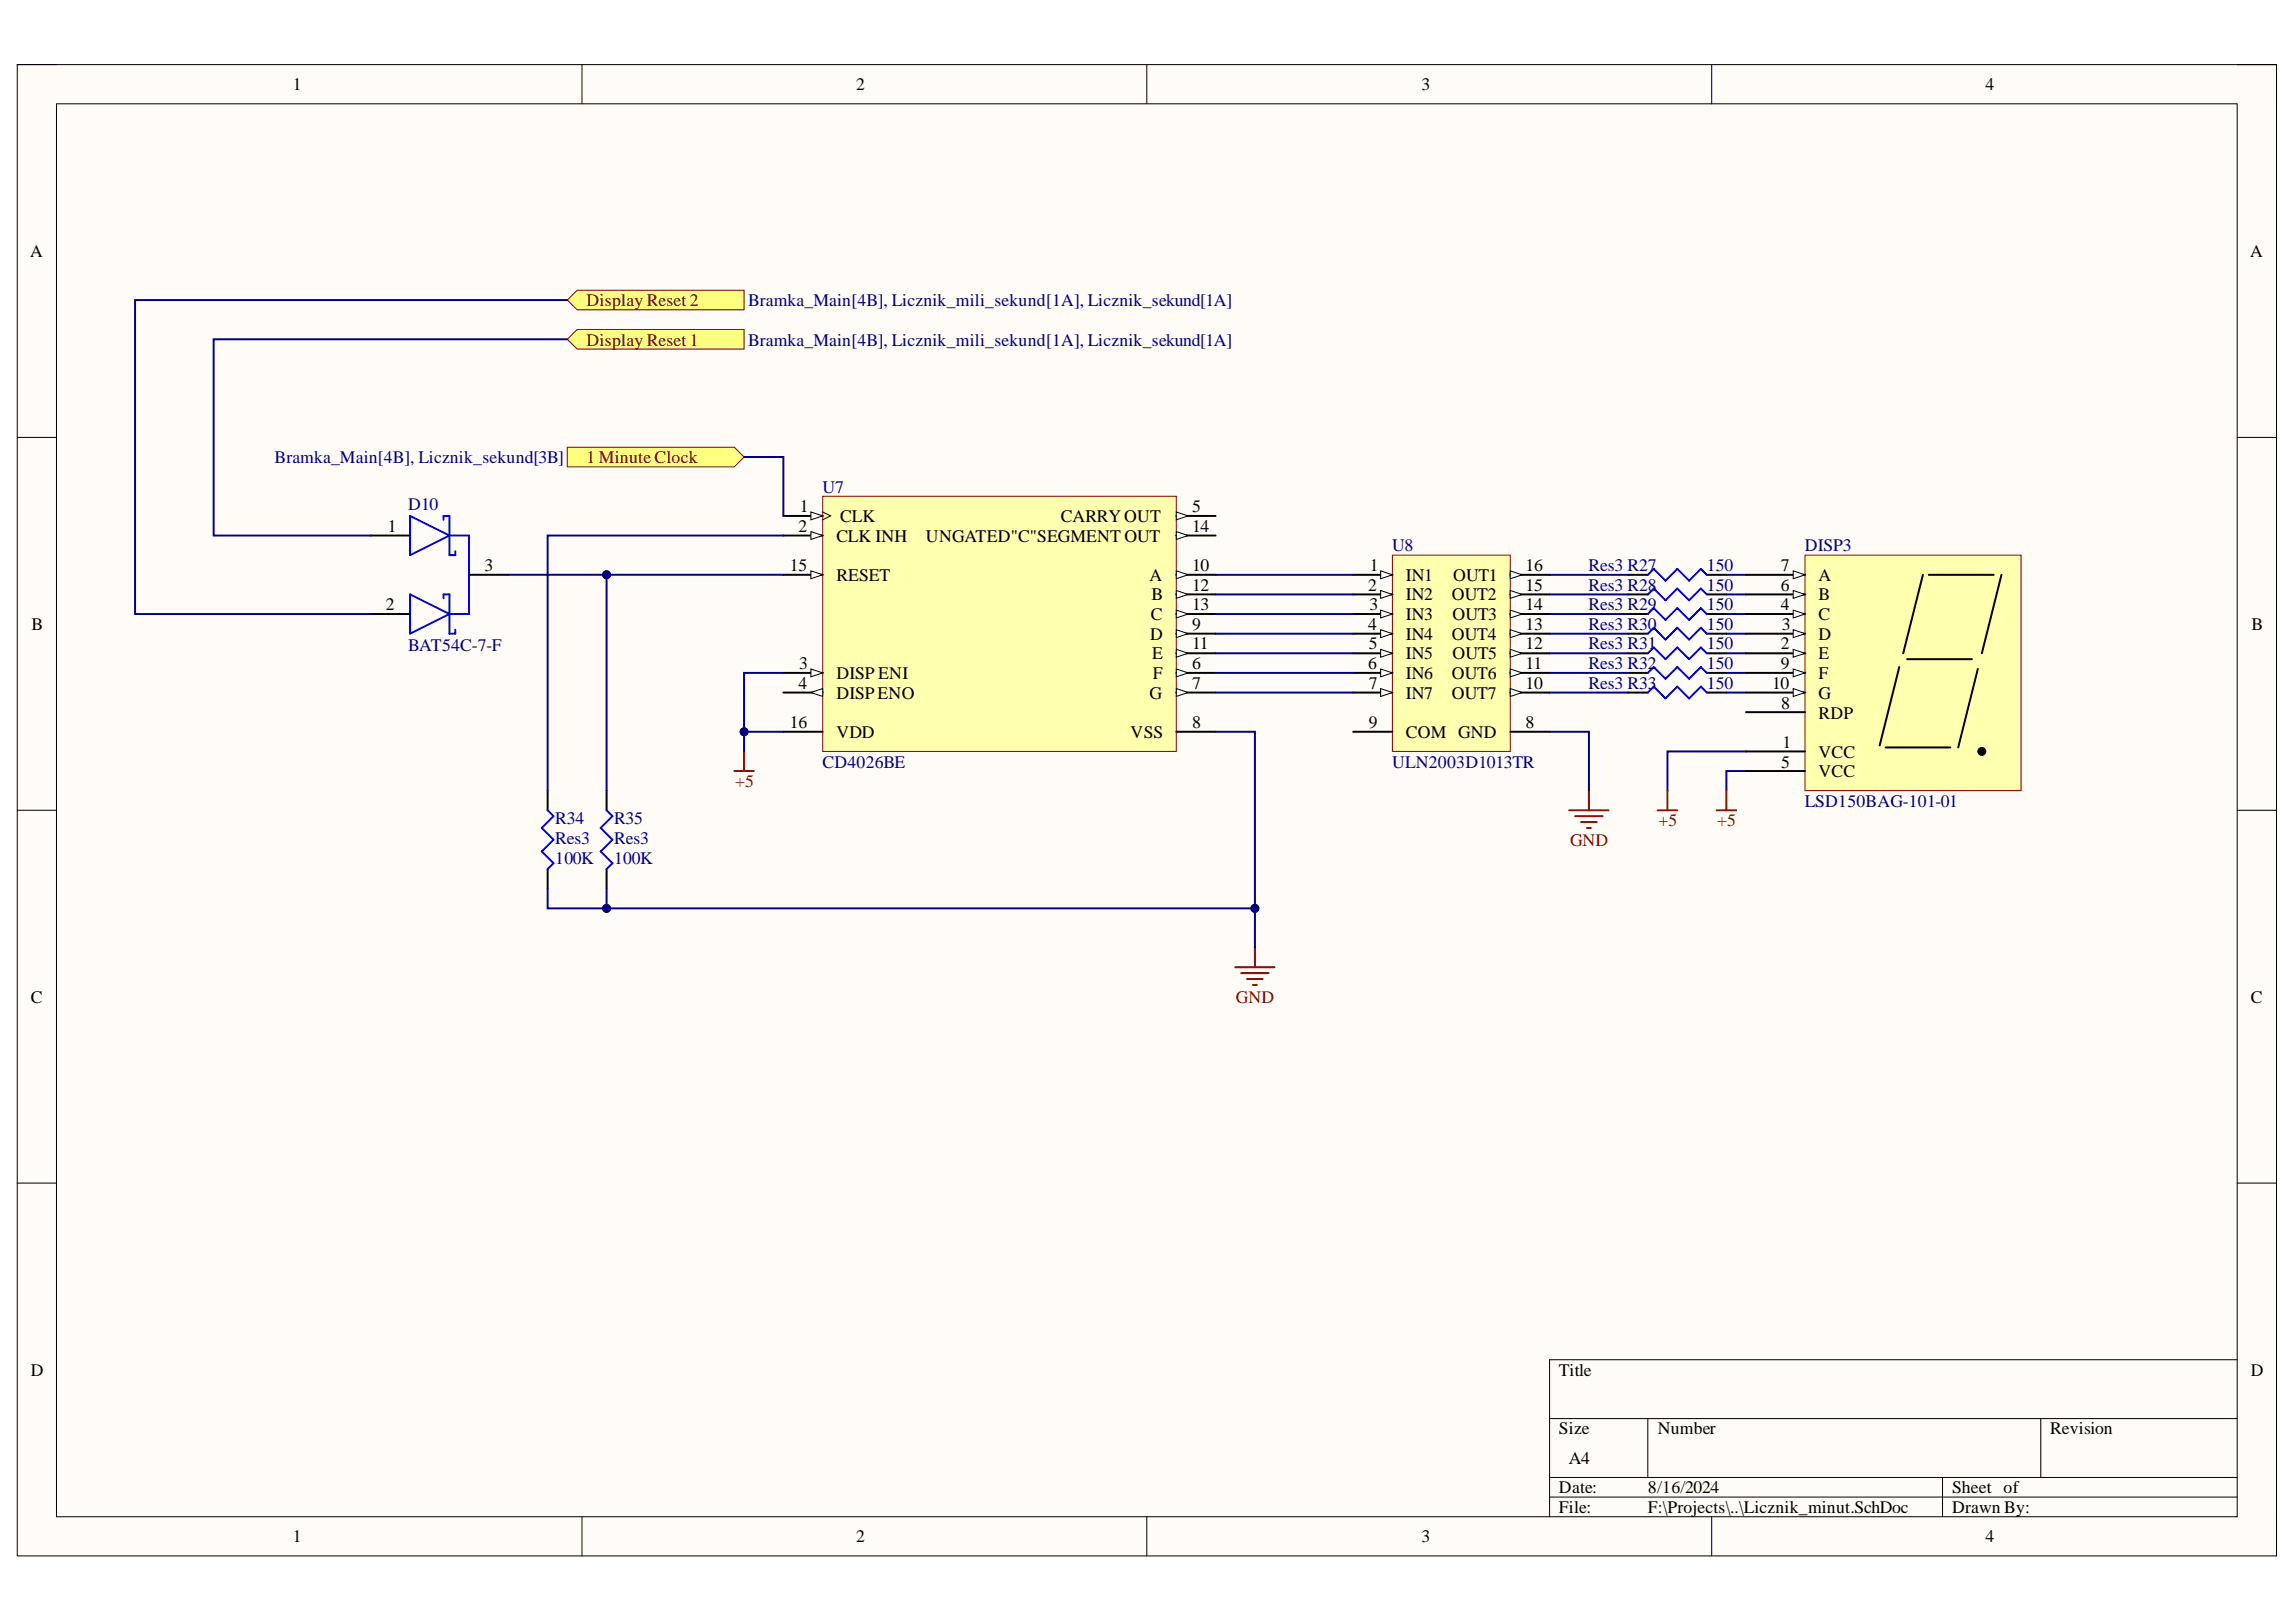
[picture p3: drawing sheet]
<svg xmlns="http://www.w3.org/2000/svg" width="297mm" height="210mm" viewBox="0 0 297 210" stroke-linecap="round" stroke-linejoin="round" font-family="sans-serif">
<defs><g id="words">
<g font-size="2.3">
<text x="37.9" y="11.7">1</text>
<text x="110.7" y="11.7">2</text>
<text x="183.9" y="11.7">3</text>
<text x="256.8" y="11.7">4</text>
<text x="3.9" y="33.3">A</text>
<text x="291.1" y="33.3">A</text>
<text x="50.2" y="68.8">1</text>
<text x="103.3" y="68.8">2</text>
<text x="103.5" y="66.3">1</text>
<text x="108.2" y="70.1">CLK INH</text>
<text x="108.7" y="67.5">CLK</text>
<text x="119.8" y="70.1">UNGATED&quot;C&quot;SEGMENT OUT</text>
<text x="137.2" y="67.5">CARRYOUT</text>
<text x="154.2" y="66.3">5</text>
<text x="154.2" y="68.8">14</text>
<text x="62.7" y="73.9">3</text>
<text x="102.2" y="73.9">15</text>
<text x="108.2" y="75.2">RESET</text>
<text x="148.7" y="75.2">A</text>
<text x="149" y="77.7">B</text>
<text x="154.2" y="73.9">10</text>
<text x="154.2" y="76.4">12</text>
<text x="177" y="76.4">2</text>
<text x="177.2" y="73.9">1</text>
<text x="181.9" y="75.2">IN1</text>
<text x="181.9" y="77.7">IN2</text>
<text x="187.8" y="77.7">OUT2</text>
<text x="188" y="75.2">OUT1</text>
<text x="197.4" y="76.4">15</text>
<text x="197.4" y="73.9">16</text>
<text x="230.4" y="76.4">6</text>
<text x="230.4" y="73.9">7</text>
<text x="235.3" y="77.7">B</text>
<text x="235.3" y="75.2">A</text>
<text x="4.1" y="81.5">B</text>
<text x="49.9" y="79">2</text>
<text x="148.8" y="82.8">D</text>
<text x="148.9" y="80.2">C</text>
<text x="154.2" y="81.5">9</text>
<text x="154.2" y="79">13</text>
<text x="177" y="81.5">4</text>
<text x="177.2" y="79">3</text>
<text x="181.9" y="80.2">IN3</text>
<text x="181.9" y="82.8">IN4</text>
<text x="187.8" y="82.8">OUT4</text>
<text x="187.9" y="80.2">OUT3</text>
<text x="197.4" y="81.5">13</text>
<text x="197.4" y="79">14</text>
<text x="230.4" y="79">4</text>
<text x="230.5" y="81.5">3</text>
<text x="235.3" y="82.8">D</text>
<text x="235.3" y="80.2">C</text>
<text x="291.3" y="81.5">B</text>
<text x="103.3" y="89.2">4</text>
<text x="103.4" y="86.6">3</text>
<text x="108.2" y="87.8">DISP ENI</text>
<text x="149.1" y="85.3">E</text>
<text x="149.2" y="87.8">F</text>
<text x="154.2" y="86.6">6</text>
<text x="154.2" y="89.2">7</text>
<text x="154.2" y="84">11</text>
<text x="177" y="86.6">6</text>
<text x="177.1" y="84">5</text>
<text x="177.1" y="89.2">7</text>
<text x="181.9" y="85.3">IN5</text>
<text x="181.9" y="87.8">IN6</text>
<text x="187.8" y="87.8">OUT6</text>
<text x="187.9" y="85.3">OUT5</text>
<text x="197.4" y="89.2">10</text>
<text x="197.4" y="86.6">11</text>
<text x="197.4" y="84">12</text>
<text x="229.3" y="89.2">10</text>
<text x="230.4" y="84">2</text>
<text x="230.4" y="86.6">9</text>
<text x="235.3" y="85.3">E</text>
<text x="235.3" y="87.8">F</text>
<text x="102.2" y="94.3">16</text>
<text x="108.2" y="90.5">DISP ENO</text>
<text x="108.2" y="95.5">VDD</text>
<text x="146.3" y="95.5">VSS</text>
<text x="148.7" y="90.5">G</text>
<text x="154.2" y="94.3">8</text>
<text x="177.1" y="94.3">9</text>
<text x="181.9" y="90.5">IN7</text>
<text x="181.9" y="95.5">COM GND</text>
<text x="187.8" y="90.5">OUT7</text>
<text x="197.4" y="94.3">8</text>
<text x="230.5" y="91.7">8</text>
<text x="235.3" y="93">RDP</text>
<text x="235.3" y="90.5">G</text>
<text x="230.5" y="99.3">5</text>
<text x="230.6" y="96.8">1</text>
<text x="235.3" y="98.1">VCC</text>
<text x="235.3" y="100.6">VCC</text>
<text x="4" y="129.8">C</text>
<text x="291.2" y="129.8">C</text>
<text x="4" y="178">D</text>
<text x="201.7" y="178">Title</text>
<text x="291.2" y="178">D</text>
<text x="201.7" y="185.6">Size</text>
<text x="214.5" y="185.6">Number</text>
<text x="265.2" y="185.6">Revision</text>
<text x="203" y="189.4">A4</text>
<text x="201.7" y="193.2">Date:</text>
<text x="201.7" y="195.8">File:</text>
<text x="213.2" y="193.2">8/16/2024</text>
<text x="213.2" y="195.8">F:\Projects\..\Licznik_minut.SchDoc</text>
<text x="252.5" y="193.2">Sheet of</text>
<text x="252.5" y="195.8">Drawn By:</text>
<text x="37.9" y="199.6">1</text>
<text x="110.7" y="199.6">2</text>
<text x="183.9" y="199.6">3</text>
<text x="256.8" y="199.6">4</text>
</g>
<g font-size="2.3" fill="#800000">
<text x="75.9" y="39.6">Display Reset 2</text>
<text x="75.9" y="44.7">Display Reset 1</text>
<text x="75.9" y="59.9">1 Minute Clock</text>
<text x="95.1" y="101.9">+5</text>
<text x="214.5" y="106.9">+5</text>
<text x="222.2" y="106.9">+5</text>
<text x="203.1" y="109.5">GND</text>
<text x="159.9" y="129.8">GND</text>
</g>
<g font-size="2.3" fill="#000080">
<text x="96.8" y="39.6">Bramka_Main[4B], Licznik_mili_sekund[1A], Licznik_sekund[1A]</text>
<text x="96.8" y="44.7">Bramka_Main[4B], Licznik_mili_sekund[1A], Licznik_sekund[1A]</text>
<text x="35.5" y="59.9">Bramka_Main[4B], Licznik_sekund[3B]</text>
<text x="106.4" y="63.7">U7</text>
<text x="52.8" y="66">D10</text>
<text x="180.1" y="71.3">U8</text>
<text x="233.5" y="71.3">DISP3</text>
<text x="205.5" y="73.9">Res3 R27</text>
<text x="205.5" y="76.4">Res3 R28</text>
<text x="220.8" y="73.9">150</text>
<text x="220.8" y="76.4">150</text>
<text x="205.5" y="79">Res3 R29</text>
<text x="205.5" y="81.5">Res3 R30</text>
<text x="220.8" y="79">150</text>
<text x="220.8" y="81.5">150</text>
<text x="52.8" y="84.3">BAT54C-7-F</text>
<text x="205.5" y="84">Res3 R31</text>
<text x="205.5" y="86.6">Res3 R32</text>
<text x="205.5" y="89.2">Res3 R33</text>
<text x="220.8" y="84">150</text>
<text x="220.8" y="86.6">150</text>
<text x="220.8" y="89.2">150</text>
<text x="106.4" y="99.3">CD4026BE</text>
<text x="180.1" y="99.3">ULN2003D1013TR</text>
<text x="71.8" y="106.7">R34</text>
<text x="79.4" y="106.7">R35</text>
<text x="233.5" y="104.4">LSD150BAG-101-01</text>
<text x="71.8" y="111.8">100K</text>
<text x="71.8" y="109.2">Res3</text>
<text x="79.4" y="111.8">100K</text>
<text x="79.4" y="109.2">Res3</text>
</g>
</g></defs>
<path d="M2.2 8.4h292.3v193h-292.3z" fill-rule="evenodd" fill="#fffcf8"/>
<path d="M2.2 8.4h292.3v193h-292.3z" fill="none" stroke="#000" stroke-width=".13"/>
<path d="M7.3 13.4h282.1v182.9h-282.1z" fill-rule="evenodd" fill="#fffcf8"/>
<g fill="none" stroke="#000" stroke-width=".13">
<path d="M2.2 8.4h5.1M7.3 13.4h282.1v182.9h-282.1zM75.3 8.4v5M148.4 8.4v5M221.4 8.4v5M289.4 8.4h5.1v5M2.2 56.6h5.1M289.4 56.6h5.1M2.2 104.9h5.1M289.4 104.9h5.1M2.2 153.1h5.1M289.4 153.1h5.1"/>
<path d="M289.4 176h-88.9v20.3M75.3 196.3v5.1M148.4 196.3v5.1M200.5 183.6h88.9M200.5 191.2h88.9M200.5 193.7h88.9M213.2 183.6v7.6M221.4 196.3v5.1M251.3 191.2v5.1M264 183.6v7.6M294.5 196.3v5.1"/>
</g>
<path d="M106.4 64.2h45.8v33h-45.8z" fill-rule="evenodd" fill="#ffffb0"/>
<path d="M106.4 64.2h45.8v33h-45.8z" fill="none" stroke="#800000" stroke-width=".13"/>
<path d="M101.3 66.8h5.1" fill="none" stroke="#000" stroke-width=".25"/>
<path d="M104.9 66.3l1.5 .5-1.5 .5z" fill="#f8fcff"/>
<path d="M104.9 66.3l1.5 .5-1.5 .5zM106.4 66.3l1 .5-1 .5" fill="none" stroke="#000" stroke-width=".13"/>
<path d="M101.3 69.3h5.1" fill="none" stroke="#000" stroke-width=".25"/>
<path d="M104.9 68.8l1.5 .5-1.5 .5z" fill="#f8fcff"/>
<path d="M104.9 68.8l1.5 .5-1.5 .5z" fill="none" stroke="#000" stroke-width=".13"/>
<path d="M101.3 87.1h5.1" fill="none" stroke="#000" stroke-width=".25"/>
<path d="M104.9 86.6l1.5 .5-1.5 .5z" fill="#f8fcff"/>
<path d="M104.9 86.6l1.5 .5-1.5 .5z" fill="none" stroke="#000" stroke-width=".13"/>
<path d="M101.3 89.6h5.1" fill="none" stroke="#000" stroke-width=".25"/>
<path d="M104.9 89.6l1.5-.5v1z" fill="#f8fcff"/>
<path d="M104.9 89.6l1.5-.5v1z" fill="none" stroke="#000" stroke-width=".13"/>
<path d="M152.2 66.8h5.1" fill="none" stroke="#000" stroke-width=".25"/>
<path d="M152.2 66.3l1.5 .5-1.5 .5z" fill="#f8fcff"/>
<path d="M152.2 66.3l1.5 .5-1.5 .5z" fill="none" stroke="#000" stroke-width=".13"/>
<path d="M152.2 87.1h5.1" fill="none" stroke="#000" stroke-width=".25"/>
<path d="M152.2 86.6l1.5 .5-1.5 .5z" fill="#f8fcff"/>
<path d="M152.2 86.6l1.5 .5-1.5 .5z" fill="none" stroke="#000" stroke-width=".13"/>
<path d="M152.2 89.6h5.1" fill="none" stroke="#000" stroke-width=".25"/>
<path d="M152.2 89.1l1.5 .5-1.5 .5z" fill="#f8fcff"/>
<path d="M152.2 89.1l1.5 .5-1.5 .5z" fill="none" stroke="#000" stroke-width=".13"/>
<path d="M152.2 94.7h5.1M152.2 82h5.1" fill="none" stroke="#000" stroke-width=".25"/>
<path d="M152.2 81.5l1.5 .5-1.5 .5z" fill="#f8fcff"/>
<path d="M152.2 81.5l1.5 .5-1.5 .5z" fill="none" stroke="#000" stroke-width=".13"/>
<path d="M152.2 74.4h5.1" fill="none" stroke="#000" stroke-width=".25"/>
<path d="M152.2 73.9l1.5 .5-1.5 .5z" fill="#f8fcff"/>
<path d="M152.2 73.9l1.5 .5-1.5 .5z" fill="none" stroke="#000" stroke-width=".13"/>
<path d="M152.2 84.5h5.1" fill="none" stroke="#000" stroke-width=".25"/>
<path d="M152.2 84l1.5 .5-1.5 .5z" fill="#f8fcff"/>
<path d="M152.2 84l1.5 .5-1.5 .5z" fill="none" stroke="#000" stroke-width=".13"/>
<path d="M152.2 76.9h5.1" fill="none" stroke="#000" stroke-width=".25"/>
<path d="M152.2 76.4l1.5 .5-1.5 .5z" fill="#f8fcff"/>
<path d="M152.2 76.4l1.5 .5-1.5 .5z" fill="none" stroke="#000" stroke-width=".13"/>
<path d="M152.2 79.5h5.1" fill="none" stroke="#000" stroke-width=".25"/>
<path d="M152.2 79l1.5 .5-1.5 .5z" fill="#f8fcff"/>
<path d="M152.2 79l1.5 .5-1.5 .5z" fill="none" stroke="#000" stroke-width=".13"/>
<path d="M152.2 69.3h5.1" fill="none" stroke="#000" stroke-width=".25"/>
<path d="M152.2 68.8l1.5 .5-1.5 .5z" fill="#f8fcff"/>
<path d="M152.2 68.8l1.5 .5-1.5 .5z" fill="none" stroke="#000" stroke-width=".13"/>
<path d="M101.3 74.4h5.1" fill="none" stroke="#000" stroke-width=".25"/>
<path d="M104.9 73.9l1.5 .5-1.5 .5z" fill="#f8fcff"/>
<path d="M104.9 73.9l1.5 .5-1.5 .5z" fill="none" stroke="#000" stroke-width=".13"/>
<path d="M101.3 94.7h5.1" fill="none" stroke="#000" stroke-width=".25"/>
<path d="M180.1 71.8h15.3v25.4h-15.3z" fill-rule="evenodd" fill="#ffffb0"/>
<path d="M180.1 71.8h15.3v25.4h-15.3z" fill="none" stroke="#800000" stroke-width=".13"/>
<path d="M175.1 74.4h5" fill="none" stroke="#000" stroke-width=".25"/>
<path d="M178.6 73.9l1.5 .5-1.5 .5z" fill="#f8fcff"/>
<path d="M178.6 73.9l1.5 .5-1.5 .5z" fill="none" stroke="#000" stroke-width=".13"/>
<path d="M195.4 89.6h5.1" fill="none" stroke="#000" stroke-width=".25"/>
<path d="M195.4 89.1l1.5 .5-1.5 .5z" fill="#f8fcff"/>
<path d="M195.4 89.1l1.5 .5-1.5 .5z" fill="none" stroke="#000" stroke-width=".13"/>
<path d="M195.4 87.1h5.1" fill="none" stroke="#000" stroke-width=".25"/>
<path d="M195.4 86.6l1.5 .5-1.5 .5z" fill="#f8fcff"/>
<path d="M195.4 86.6l1.5 .5-1.5 .5z" fill="none" stroke="#000" stroke-width=".13"/>
<path d="M195.4 84.5h5.1" fill="none" stroke="#000" stroke-width=".25"/>
<path d="M195.4 84l1.5 .5-1.5 .6z" fill="#f8fcff"/>
<path d="M195.4 84l1.5 .5-1.5 .6z" fill="none" stroke="#000" stroke-width=".13"/>
<path d="M195.4 82h5.1" fill="none" stroke="#000" stroke-width=".25"/>
<path d="M195.4 81.5l1.5 .5-1.5 .5z" fill="#f8fcff"/>
<path d="M195.4 81.5l1.5 .5-1.5 .5z" fill="none" stroke="#000" stroke-width=".13"/>
<path d="M195.4 79.5h5.1" fill="none" stroke="#000" stroke-width=".25"/>
<path d="M195.4 79l1.5 .5-1.5 .5z" fill="#f8fcff"/>
<path d="M195.4 79l1.5 .5-1.5 .5z" fill="none" stroke="#000" stroke-width=".13"/>
<path d="M195.4 76.9h5.1" fill="none" stroke="#000" stroke-width=".25"/>
<path d="M195.4 76.4l1.5 .5-1.5 .5z" fill="#f8fcff"/>
<path d="M195.4 76.4l1.5 .5-1.5 .5z" fill="none" stroke="#000" stroke-width=".13"/>
<path d="M195.4 74.4h5.1" fill="none" stroke="#000" stroke-width=".25"/>
<path d="M195.4 73.9l1.5 .5-1.5 .5z" fill="#f8fcff"/>
<path d="M195.4 73.9l1.5 .5-1.5 .5z" fill="none" stroke="#000" stroke-width=".13"/>
<path d="M175.1 76.9h5" fill="none" stroke="#000" stroke-width=".25"/>
<path d="M178.6 76.4l1.5 .5-1.5 .5z" fill="#f8fcff"/>
<path d="M178.6 76.4l1.5 .5-1.5 .5z" fill="none" stroke="#000" stroke-width=".13"/>
<path d="M175.1 79.5h5" fill="none" stroke="#000" stroke-width=".25"/>
<path d="M178.6 79l1.5 .5-1.5 .5z" fill="#f8fcff"/>
<path d="M178.6 79l1.5 .5-1.5 .5z" fill="none" stroke="#000" stroke-width=".13"/>
<path d="M175.1 82h5" fill="none" stroke="#000" stroke-width=".25"/>
<path d="M178.6 81.5l1.5 .5-1.5 .5z" fill="#f8fcff"/>
<path d="M178.6 81.5l1.5 .5-1.5 .5z" fill="none" stroke="#000" stroke-width=".13"/>
<path d="M175.1 84.5h5" fill="none" stroke="#000" stroke-width=".25"/>
<path d="M178.6 84l1.5 .5-1.5 .6z" fill="#f8fcff"/>
<path d="M178.6 84l1.5 .5-1.5 .6z" fill="none" stroke="#000" stroke-width=".13"/>
<path d="M175.1 87.1h5" fill="none" stroke="#000" stroke-width=".25"/>
<path d="M178.6 86.6l1.5 .5-1.5 .5z" fill="#f8fcff"/>
<path d="M178.6 86.6l1.5 .5-1.5 .5z" fill="none" stroke="#000" stroke-width=".13"/>
<path d="M175.1 89.6h5" fill="none" stroke="#000" stroke-width=".25"/>
<path d="M178.6 89.1l1.5 .5-1.5 .5z" fill="#f8fcff"/>
<path d="M178.6 89.1l1.5 .5-1.5 .5z" fill="none" stroke="#000" stroke-width=".13"/>
<g fill="none" stroke="#000" stroke-width=".25">
<path d="M210.6 74.4h2.6M210.6 76.9h2.6M210.6 79.5h2.6M220.8 74.4h2.5M220.8 76.9h2.5M220.8 79.5h2.5M175.1 94.7h5M195.4 94.7h5.1M210.6 82h2.6M210.6 84.5h2.6M210.6 87.1h2.6M210.6 89.6h2.6"/>
<path d="M220.8 82h2.5M220.8 84.5h2.5M220.8 87.1h2.5M220.8 89.6h2.5M70.8 102.3v2.6M70.8 112.5v2.5M78.5 102.3v2.6M78.5 112.5v2.5"/>
</g>
<path d="M213.2 74.4l.7-.8 1.6 1.6 1.5-1.6 1.5 1.6 1.5-1.6 .8 .8M213.2 76.9l.7-.7 1.6 1.5 1.5-1.5 1.5 1.5 1.5-1.5 .8 .7M213.2 79.5l.7-.8 1.6 1.5 1.5-1.5 1.5 1.5 1.5-1.5 .8 .8M213.2 82l.7-.8 1.6 1.6 1.5-1.6 1.5 1.6 1.5-1.6 .8 .8M213.2 84.5l.7-.7 1.6 1.5 1.5-1.5 1.5 1.5 1.5-1.5 .8 .7M213.2 87.1l.7-.8 1.6 1.5 1.5-1.5 1.5 1.5 1.5-1.5 .8 .8M213.2 89.6l.7-.7 1.6 1.5 1.5-1.5 1.5 1.5 1.5-1.5 .8 .7M70.8 104.9l.8 .7-1.5 1.5 1.5 1.6-1.5 1.5 1.5 1.5-.8 .8M78.5 104.9l.7 .7-1.5 1.5 1.5 1.6-1.5 1.5 1.5 1.5-.7 .8" fill="none" stroke="#00f" stroke-width=".25"/>
<path d="M95 99.8h2.5M96.3 97.2v2.6M203 104.9h5.1M203.8 105.6h3.5M204.5 106.4h2.1M205.3 107.1h.5M205.6 102.3v2.6M159.8 125.2h5.1M160.6 125.9h3.5M161.3 126.7h2.1M162.1 127.5h.5M162.4 122.6v2.6" fill="none" stroke="#800000" stroke-width=".25"/>
<path d="M73.4 57.9h21.6l1.3 1.2-1.3 1.3h-21.6z" fill-rule="evenodd" fill="#ffff80"/>
<path d="M73.4 57.9h21.6l1.3 1.2-1.3 1.3h-21.6z" fill="none" stroke="#800000" stroke-width=".13"/>
<path d="M73.4 43.9l1.3-1.3h21.6v2.6h-21.6z" fill-rule="evenodd" fill="#ffff80"/>
<path d="M73.4 43.9l1.3-1.3h21.6v2.6h-21.6z" fill="none" stroke="#800000" stroke-width=".13"/>
<path d="M53.1 66.8l5 2.5-5 2.5zM53.1 76.9l5 2.6-5 2.5zM57.4 67.3v-.5h.7v5h.8v-.5M57.4 77.4v-.5h.7v5.1h.8v-.5M58.1 69.3h2.6v10.2h-2.6" fill="none" stroke="#00f" stroke-width=".25"/>
<path d="M48 69.3h5.1M48 79.5h5.1M60.7 74.4h5.1" fill="none" stroke="#000" stroke-width=".25"/>
<path d="M101.3 69.3h-30.5v33M101.3 74.4h-22.8v27.9" fill="none" stroke="#000080" stroke-width=".25"/>
<circle cx="78.5" cy="74.4" r=".51" fill="#000080"/>
<circle cx="78.5" cy="74.4" r=".51" fill="none" stroke="#000080" stroke-width=".13"/>
<path d="M78.5 115v2.6" fill="none" stroke="#000080" stroke-width=".25"/>
<circle cx="78.5" cy="117.6" r=".51" fill="#000080"/>
<circle cx="78.5" cy="117.6" r=".51" fill="none" stroke="#000080" stroke-width=".13"/>
<path d="M101.3 94.7h-5v2.5" fill="none" stroke="#000080" stroke-width=".25"/>
<circle cx="96.3" cy="94.7" r=".51" fill="#000080"/>
<circle cx="96.3" cy="94.7" r=".51" fill="none" stroke="#000080" stroke-width=".13"/>
<g fill="none" stroke="#000080" stroke-width=".25">
<path d="M157.3 74.4h17.8M157.3 76.9h17.8M157.3 79.5h17.8M200.5 74.4h10.1M200.5 76.9h10.1M200.5 79.5h10.1M157.3 82h17.8M157.3 84.5h17.8M157.3 87.1h17.8M157.3 89.6h17.8M200.5 82h10.1M200.5 84.5h10.1"/>
<path d="M200.5 87.1h10.1M200.5 89.6h10.1M162.4 117.6v5"/>
</g>
<circle cx="162.3" cy="117.6" r=".51" fill="#000080"/>
<circle cx="162.3" cy="117.6" r=".51" fill="none" stroke="#000080" stroke-width=".13"/>
<path d="M65.8 74.4h12.7M200.5 94.7h5.1v7.6" fill="none" stroke="#000080" stroke-width=".25"/>
<circle cx="78.5" cy="74.4" r=".51" fill="#000080"/>
<circle cx="78.5" cy="74.4" r=".51" fill="none" stroke="#000080" stroke-width=".13"/>
<path d="M73.4 43.9h-45.8v25.4h20.4M96.3 59.1h5v7.7M157.3 94.7h5.1v22.9h-91.6v-2.6" fill="none" stroke="#000080" stroke-width=".25"/>
<circle cx="78.5" cy="117.6" r=".51" fill="#000080"/>
<circle cx="78.5" cy="117.6" r=".51" fill="none" stroke="#000080" stroke-width=".13"/>
<circle cx="162.3" cy="117.6" r=".51" fill="#000080"/>
<circle cx="162.3" cy="117.6" r=".51" fill="none" stroke="#000080" stroke-width=".13"/>
<path d="M223.3 79.5h2.6M223.3 76.9h2.6M223.3 74.4h2.6M223.3 89.6h2.6M223.3 87.1h2.6M223.3 84.5h2.6M223.3 82h2.6M225.9 97.2h-10.2v5.1M225.9 99.8h-2.6v2.5" fill="none" stroke="#000080" stroke-width=".25"/>
<path d="M73.4 38.8l1.3-1.2h21.6v2.5h-21.6z" fill-rule="evenodd" fill="#ffff80"/>
<path d="M73.4 38.8l1.3-1.2h21.6v2.5h-21.6z" fill="none" stroke="#800000" stroke-width=".13"/>
<path d="M73.4 38.8h-55.9v40.7h30.5" fill="none" stroke="#000080" stroke-width=".25"/>
<path d="M233.5 71.8h28v30.5h-28z" fill-rule="evenodd" fill="#ffffb0"/>
<path d="M233.5 71.8h28v30.5h-28z" fill="none" stroke="#800000" stroke-width=".13"/>
<path d="M225.9 97.2h7.6M225.9 84.5h7.6" fill="none" stroke="#000" stroke-width=".25"/>
<path d="M232 84l1.5 .5-1.5 .6z" fill="#f8fcff"/>
<path d="M232 84l1.5 .5-1.5 .6z" fill="none" stroke="#000" stroke-width=".13"/>
<path d="M225.9 82h7.6" fill="none" stroke="#000" stroke-width=".25"/>
<path d="M232 81.5l1.5 .5-1.5 .5z" fill="#f8fcff"/>
<path d="M232 81.5l1.5 .5-1.5 .5z" fill="none" stroke="#000" stroke-width=".13"/>
<path d="M225.9 79.5h7.6" fill="none" stroke="#000" stroke-width=".25"/>
<path d="M232 79l1.5 .5-1.5 .5z" fill="#f8fcff"/>
<path d="M232 79l1.5 .5-1.5 .5z" fill="none" stroke="#000" stroke-width=".13"/>
<path d="M225.9 76.9h7.6M225.9 99.8h7.6" fill="none" stroke="#000" stroke-width=".25"/>
<path d="M232 76.4l1.5 .5-1.5 .5z" fill="#f8fcff"/>
<path d="M232 76.4l1.5 .5-1.5 .5z" fill="none" stroke="#000" stroke-width=".13"/>
<path d="M225.9 74.4h7.6" fill="none" stroke="#000" stroke-width=".25"/>
<path d="M232 73.9l1.5 .5-1.5 .5z" fill="#f8fcff"/>
<path d="M232 73.9l1.5 .5-1.5 .5z" fill="none" stroke="#000" stroke-width=".13"/>
<path d="M225.9 92.2h7.6M225.9 87.1h7.6" fill="none" stroke="#000" stroke-width=".25"/>
<path d="M232 86.6l1.5 .5-1.5 .5z" fill="#f8fcff"/>
<path d="M232 86.6l1.5 .5-1.5 .5z" fill="none" stroke="#000" stroke-width=".13"/>
<path d="M225.9 89.6h7.6" fill="none" stroke="#000" stroke-width=".25"/>
<path d="M232 89.1l1.5 .5-1.5 .5z" fill="#f8fcff"/>
<g fill="none" stroke="#000" stroke-width=".13">
<path d="M232 89.1l1.5 .5-1.5 .5z"/>
<circle cx="256.4" cy="97.2" r=".51"/>
</g>
<path d="M248.8 74.4l-2.6 10.1M249.5 74.4h8.4M258.9 74.4l-2.5 10.1M243.9 96.7h8.4M245.7 86.3l-2.5 10.2M246.7 85.3h8.4M255.9 86.6l-2.6 10.1" fill="none" stroke="#000" stroke-width=".25"/>
<circle cx="256.4" cy="97.2" r=".51" fill="#000"/>
<path d="M214.5 104.9h2.5M215.7 102.3v2.6M222.1 104.9h2.5M223.3 102.3v2.6" fill="none" stroke="#800000" stroke-width=".25"/>
<path d="M101.3 87.1h-5v7.6" fill="none" stroke="#000080" stroke-width=".25"/>
<circle cx="96.3" cy="94.7" r=".51" fill="#000080"/>
<circle cx="96.3" cy="94.7" r=".51" fill="none" stroke="#000080" stroke-width=".13"/>
<use href="#words"/>
</svg>
